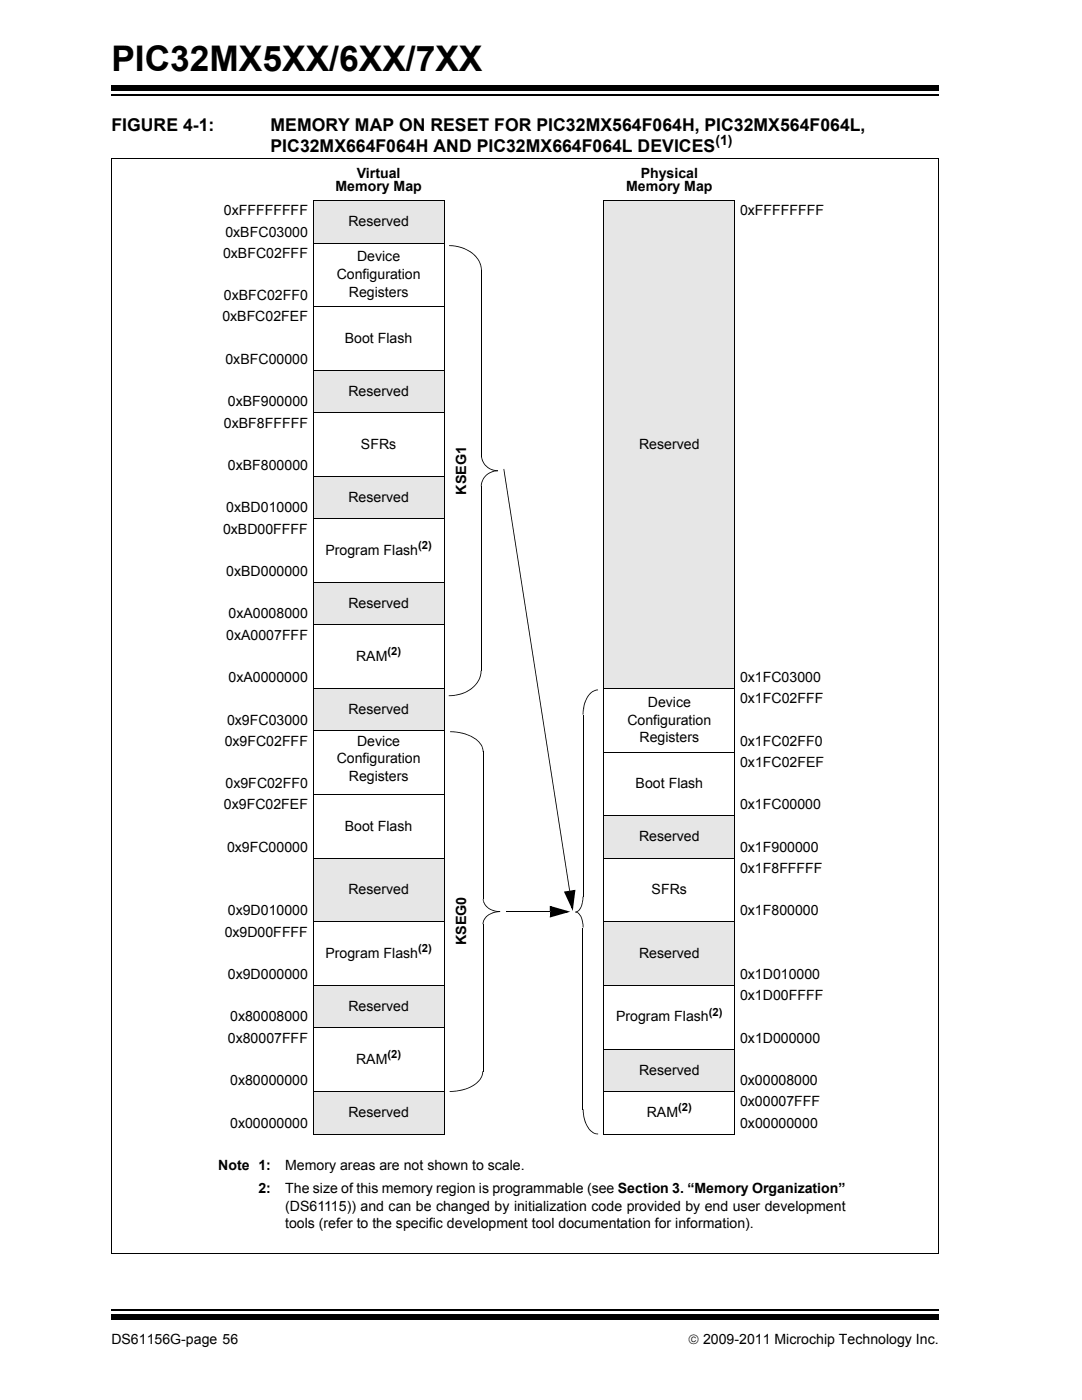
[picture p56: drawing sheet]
<svg xmlns="http://www.w3.org/2000/svg" width="216mm" height="279mm" viewBox="0 0 216 279" stroke-linecap="round" stroke-linejoin="round" font-family="sans-serif">
<defs><g id="words">
<text font-size="7" x="22.2" y="14.2">PIC32MX5XX/6XX/7XX</text>
<g font-size="3.5">
<text x="22.2" y="26.2">FIGURE 4-1:</text>
<text x="54" y="26.2">MEMORY MAP ON RESET FOR PIC32MX564F064H, PIC32MX564F064L,</text>
<text x="54" y="30.4">PIC32MX664F064H AND PIC32MX664F064L DEVICES</text>
</g>
<g font-size="2.8">
<text x="142.7" y="29">(1)</text>
<text x="71.2" y="35.6">Virtual</text>
<text x="127.8" y="35.6">Physical</text>
<text x="67" y="38.1">Memory Map</text>
<text x="124.9" y="38.1">Memory Map</text>
<text x="44.7" y="43">0xFFFFFFFF</text>
<text x="45" y="47.2">0xBFC03000</text>
<text x="69.5" y="45.1">Reserved</text>
<text x="147.7" y="43">0xFFFFFFFF</text>
<text x="44.5" y="51.5">0xBFC02FFF</text>
<text x="71.2" y="52.2">Device</text>
<text x="44.7" y="59.9">0xBFC02FF0</text>
<text x="67.2" y="55.7">Configuration</text>
<text x="69.6" y="59.2">Registers</text>
<text x="44.4" y="64.2">0xBFC02FEF</text>
<text x="68.8" y="68.4">Boot Flash</text>
<text x="45" y="72.6">0xBFC00000</text>
<text x="45.5" y="81.1">0xBF900000</text>
<text x="69.5" y="79">Reserved</text>
<text x="44.7" y="85.3">0xBF8FFFFF</text>
<text x="72" y="89.6">SFRs</text>
<text x="127.5" y="89.6">Reserved</text>
<text x="45.5" y="93.8">0xBF800000</text>
<text x="69.5" y="100.1">Reserved</text>
<text x="93" y="98.7" transform="rotate(-90 93 98.7)">KSEG1</text>
<text x="44.5" y="106.5">0xBD00FFFF</text>
<text x="45.1" y="102.3">0xBD010000</text>
<text x="64.9" y="110.7">Program Flash</text>
<text x="45.1" y="115">0xBD000000</text>
<text x="45.6" y="123.4">0xA0008000</text>
<text x="69.5" y="121.3">Reserved</text>
<text x="45.1" y="127.7">0xA0007FFF</text>
<text x="71.1" y="131.9">RAM</text>
<text x="45.6" y="136.1">0xA0000000</text>
<text x="147.7" y="136.1">0x1FC03000</text>
<text x="69.5" y="142.5">Reserved</text>
<text x="129.2" y="141.1">Device</text>
<text x="147.7" y="140.4">0x1FC02FFF</text>
<text x="44.8" y="148.8">0x9FC02FFF</text>
<text x="45.3" y="144.6">0x9FC03000</text>
<text x="71.2" y="148.8">Device</text>
<text x="125.2" y="144.6">Configuration</text>
<text x="127.6" y="148.1">Registers</text>
<text x="147.7" y="148.8">0x1FC02FF0</text>
<text x="67.2" y="152.4">Configuration</text>
<text x="69.6" y="155.9">Registers</text>
<text x="147.7" y="153.1">0x1FC02FEF</text>
<text x="44.7" y="161.5">0x9FC02FEF</text>
<text x="45" y="157.3">0x9FC02FF0</text>
<text x="126.8" y="157.3">Boot Flash</text>
<text x="147.7" y="161.5">0x1FC00000</text>
<text x="68.8" y="165.8">Boot Flash</text>
<text x="127.5" y="167.9">Reserved</text>
<text x="45.3" y="170">0x9FC00000</text>
<text x="147.7" y="170">0x1F900000</text>
<text x="69.5" y="178.5">Reserved</text>
<text x="130" y="178.5">SFRs</text>
<text x="147.7" y="174.2">0x1F8FFFFF</text>
<text x="45.5" y="182.7">0x9D010000</text>
<text x="147.7" y="182.7">0x1F800000</text>
<text x="44.8" y="186.9">0x9D00FFFF</text>
<text x="64.9" y="191.2">Program Flash</text>
<text x="93" y="188.6" transform="rotate(-90 93 188.6)">KSEG0</text>
<text x="127.5" y="191.2">Reserved</text>
<text x="45.5" y="195.4">0x9D000000</text>
<text x="147.7" y="195.4">0x1D010000</text>
<text x="45.9" y="203.9">0x80008000</text>
<text x="69.5" y="201.7">Reserved</text>
<text x="122.9" y="203.9">Program Flash</text>
<text x="147.7" y="199.6">0x1D00FFFF</text>
<text x="45.5" y="208.1">0x80007FFF</text>
<text x="147.7" y="208.1">0x1D000000</text>
<text x="71.1" y="212.3">RAM</text>
<text x="127.5" y="214.4">Reserved</text>
<text x="45.9" y="216.6">0x80000000</text>
<text x="147.7" y="216.6">0x00008000</text>
<text x="147.7" y="220.8">0x00007FFF</text>
<text x="45.9" y="225">0x00000000</text>
<text x="69.5" y="222.9">Reserved</text>
<text x="129.1" y="222.9">RAM</text>
<text x="147.7" y="225">0x00000000</text>
<text x="43.6" y="233.5">Note 1:</text>
<text x="56.9" y="233.5">Memory areas are not shown to scale.</text>
<text x="51.6" y="238.1">2:</text>
<text x="56.9" y="238.1">The size of this memory region is programmable (see Section 3. “Memory Organization”</text>
<text x="56.9" y="241.6">(DS61115)) and can be changed by initialization code provided by end user development</text>
<text x="56.9" y="245.1">tools (refer to the specific development tool documentation for information).</text>
<text x="22.2" y="268.1">DS61156G-page 56</text>
<text x="137.3" y="268.1">© 2009-2011 Microchip Technology Inc.</text>
</g>
<g font-size="2.2">
<text x="83.4" y="109.6">(2)</text>
<text x="77.3" y="130.8">(2)</text>
<text x="83.4" y="190">(2)</text>
<text x="141.4" y="202.7">(2)</text>
<text x="77.3" y="211.2">(2)</text>
<text x="135.3" y="221.8">(2)</text>
</g>
</g></defs>
<path d="M22.2 18.9h165.1" fill="none" stroke="#000" stroke-width=".36"/>
<path d="M22.2 17h165.1v1h-165.1z" fill="#000"/>
<path d="M22.2 260.3h165.1v6h-165.1z" fill="#fff"/>
<path d="M22.2 261.4h165.1" fill="none" stroke="#000" stroke-width=".36"/>
<path d="M22.2 262.4h165.1v1h-165.1z" fill="#000"/>
<g fill="#e6e6e6">
<path d="M62.5 40h26.1v8.5h-26.1z"/>
<path d="M120.5 40h26.1v97.4h-26.1z"/>
<path d="M62.5 73.9h26.1v8.5h-26.1z"/>
<path d="M62.5 95.1h26.1v8.4h-26.1z"/>
<path d="M62.5 116.2h26.1v8.5h-26.1z"/>
<path d="M62.5 137.4h26.1v8.5h-26.1z"/>
<path d="M120.5 162.8h26.1v8.5h-26.1z"/>
<path d="M62.5 171.3h26.1v12.7h-26.1z"/>
<path d="M120.5 184h26.1v12.7h-26.1z"/>
<path d="M62.5 196.7h26.1v8.4h-26.1z"/>
<path d="M120.5 209.4h26.1v8.4h-26.1z"/>
</g>
<path d="M39.3 217.8h23.2v4.3h-23.2z" fill="#fff"/>
<path d="M62.5 217.8h26.1v8.5h-26.1z" fill="#e6e6e6"/>
<g fill="#fff">
<path d="M88.6 217.8h31.9v4.3h-31.9z"/>
<path d="M146.6 217.8h23.2v4.3h-23.2z"/>
<path d="M39.3 222.1h23.2v4.2h-23.2z"/>
<path d="M88.6 222.1h31.9v4.2h-31.9z"/>
<path d="M146.6 222.1h23.2v4.2h-23.2z"/>
</g>
<g fill="none" stroke="#000" stroke-width=".2">
<path d="M22.3 31.7h165M22.3 31.6v218.5M187.2 31.7v218.5M62.4 40h26.3M62.4 48.5h26.3M62.5 40.1v8.3M62.5 48.6v177.6M88.6 40.1v8.3M88.6 48.6v177.6M96.1 54v36.8M120.4 40h26.3M120.5 40.1v97.2"/>
<path d="M146.6 40.1v97.2M62.4 61.2h26.3M62.4 73.9h26.3M62.4 82.4h26.3M62.4 95.1h26.3M96.1 97.1v36.8M62.4 103.5h26.3M62.4 116.2h26.3M62.4 124.7h26.3M62.4 137.4h26.3M120.4 137.4h26.3M120.5 137.5v88.7"/>
<path d="M146.6 137.5v88.7M62.4 145.9h26.3M62.4 158.6h26.3M96.4 150v29.4M116.3 142.6v36.3M120.4 150.1h26.3M62.4 171.3h26.3M120.4 162.8h26.3M120.4 171.3h26.3M62.4 184h26.3M62.4 196.7h26.3M96.5 184.4v29.4"/>
<path d="M101.1 181.9h8.7M116.3 185.1v36.3M120.4 184h26.3M120.4 196.7h26.3M62.4 205.1h26.3M62.4 217.8h26.3M120.4 209.4h26.3M120.4 217.8h26.3M62.4 226.3h26.3M120.4 226.3h26.3M22.2 250.1h165"/>
</g>
<g fill="#000">
<path d="M89.6 48.9a6.3 6.3 0 0 1 6.4 4.1l-.1 .1-.4-1-.6-.8-1.2-1.1-1.6-.7-1.2-.3-1.3-.1zM95.9 53h.1l.1 .5h-.2zM95.9 53.5h.2l.1 .5h-.2zM96.9 94.8l.8-.5 1-.4v.2l-1.2 .5-.7 .6-.5 1-.2 .9h-.2l.2-1zM96 90.8h.2v.3h-.2zM96 91.1h.2v.3l-.1 .1zM98.7 93.9h.3v.2h-.3zM99 93.9h.3v.1l-.3 .1zM96.1 91.5l.1-.1 .5 1.1 .6 .7 .8 .4 1.3 .3v.1a3.3 3.3 0 0 1-3.3-2.5zM100.5 93.6l.1 .1zM100.5 93.7h.1l13.1 84.1h-.1zM89.5 138.8l.7-.1v.2h-.7z"/>
<path d="M90.2 138.7h.6l.1 .1-.7 .1zM90.8 138.7l1.8-.5 1.9-1.2 .9-1.2 .4-.9 .1-1h.2a5.6 5.6 0 0 1-5.2 4.9zM117.8 138.2l.9-.5 .6-.1v.2l-1.1 .3-.7 .8-.7 1.4-.3 1.3h-.2l.5-1.8 .3-.7zM89.8 145.9a7.1 7.1 0 0 1 6.4 2.9l.2 .4-.2 .1-.6-1.1-1.6-1.2-1.6-.6-2.6-.3zM96.2 149.2h.2l.1 .4h-.2zM96.3 149.6h.2v.5h-.2zM116.3 142.1h.1v.5h-.2zM116.3 141.6h.2l-.1 .5h-.1zM96.3 179.5l.2-.1v.3h-.1zM96.4 179.7h.1l.1 .2-.2 .1zM112.8 177.9l.9-.1v.3l-.9 .2zM112.5 177.9l.4 .1 1.5 3.1-.4 .1 .4-3.4h.4l-.2 .2-.9 .1v-.3l1.1-.2-.5 4.2z"/>
<path d="M113.6 177.8h.1zM116.2 178.9h.2v.7h-.2zM96.9 183l.7-.6 1.5-.5v.2l-.9 .2-1 .6-.6 .8-.1 .7h-.2a2.05 2.05 0 0 1 .6-1.4zM99.1 181.9h.3v.1l-.3 .1zM99.4 181.9l.4-.1v.2h-.4zM96.4 180l.2-.1 .3 .7 .8 .7 1.1 .4 1 .1v.2a3.2 3.2 0 0 1-3.4-2zM101 181.9l.1 .1zM109.7 180.8l4.1 1.1-4.1 1.2 .1-.4 3.3-.9 .1 .3-3.4-.9 .1-.4 .2 .2v.9h-.4zM109.7 181.9h.4v1h-.4zM116.1 180.1h.2l-.1 .6-.5 .8-.4 .4-.5 .2v-.2l.4-.1 .5-.5zM114.9 181.9l.1 .1v.1h-.2zM115 182h.2l-.1 .2-.1-.1z"/>
<path d="M116.2 179.6h.2l-.1 .5h-.2zM115.2 182l.3 .2a3.5 3.5 0 0 1 .9 2.9h-.1l-.2-1.2-.3-.9-.7-.8zM89.7 217.7h.7v.2h-.7zM90.4 217.7h.7v.1l-.7 .1zM91.1 217.7l1.8-.4 1.9-1 1-1 .3-.7 .1-.8h.2a3.9 3.9 0 0 1-2.9 3.4l-1.8 .5-.6 .1zM116.3 221.4h.2l.1 1.5 .5 1.6 .7 .9 1 .7-.1 .2a4.2 4.2 0 0 1-2.3-3.4zM118.8 226.1l.3 .1-.1 .2-.3-.1zM119.1 226.2h.3l-.1 .2h-.3z"/>
</g>
<path d="M112.8 178.1l1.8-.3-.4 3.3zM109.9 181l3.2 .9-3.2 1z" fill="#000"/>
<use href="#words"/>
</svg>
